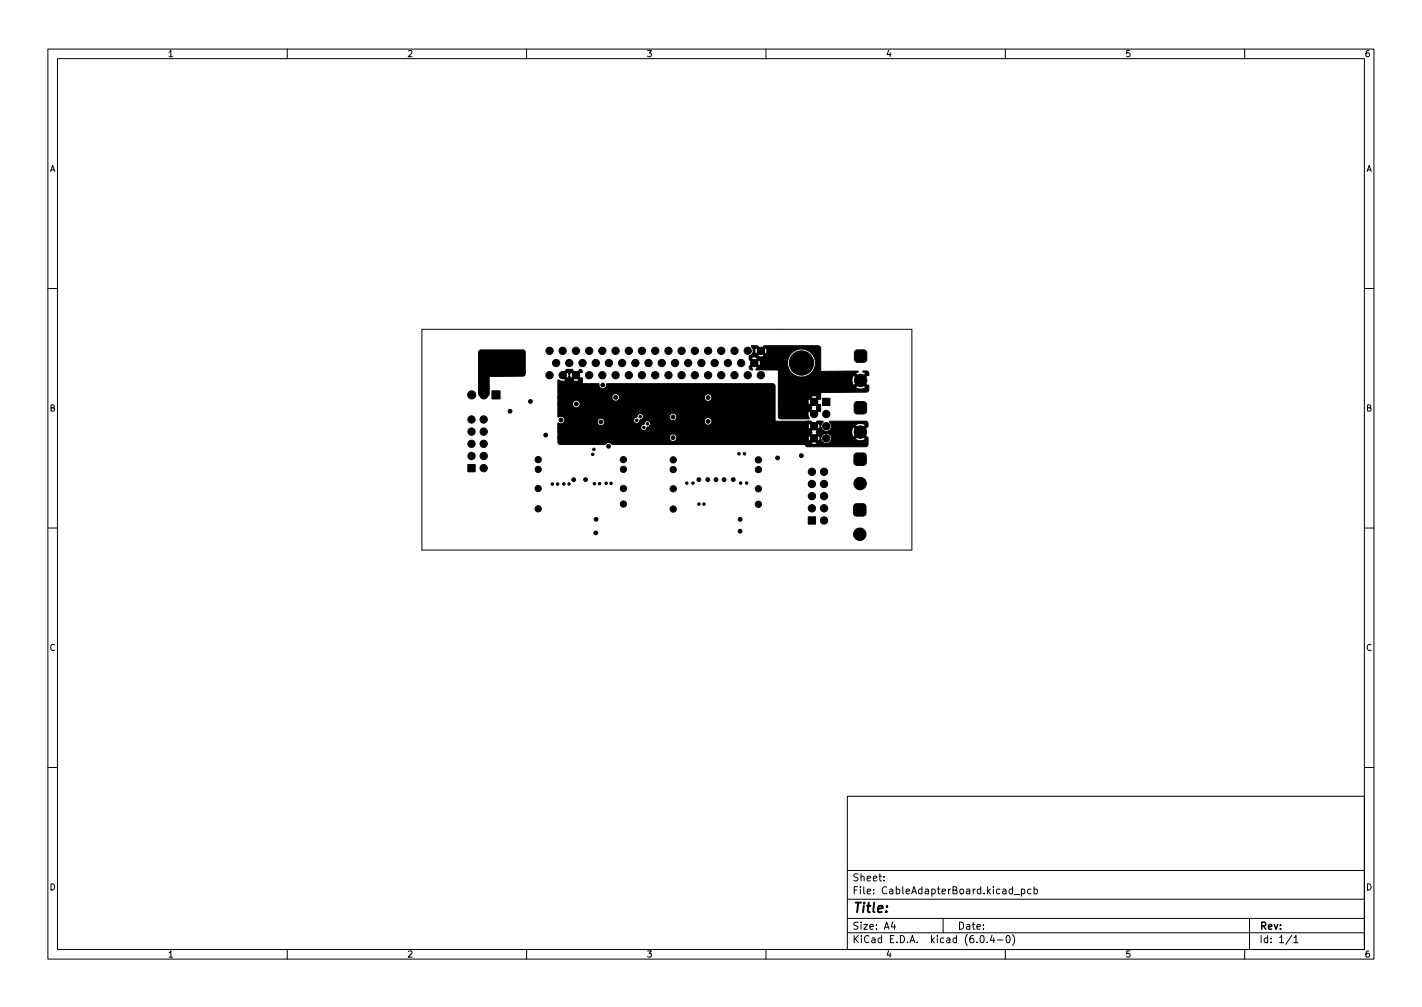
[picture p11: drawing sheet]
<svg xmlns="http://www.w3.org/2000/svg" width="297mm" height="210mm" viewBox="0 0 297 210" stroke-linecap="round" stroke-linejoin="round" font-family="sans-serif">
<defs><g id="words">
<text font-size="2.8" x="178" y="190.6">Title:</text>
<g font-size="2.1">
<text x="178" y="184">Sheet:</text>
<text x="178" y="186.7">File: CableAdapterBoard.kicad_pcb</text>
<text x="178" y="196.9">KiCad E.D.A. kicad (6.0.4-0)</text>
<text x="178" y="194.1">Size: A4</text>
<text x="200" y="194.1">Date:</text>
<text x="263" y="194.1">Rev:</text>
<text x="263" y="196.9">Id: 1/1</text>
</g>
<g font-size="1.8">
<text x="35" y="11.9">1</text>
<text x="85" y="11.9">2</text>
<text x="135" y="11.9">3</text>
<text x="185" y="11.9">4</text>
<text x="235" y="11.9">5</text>
<text x="285" y="11.9">6</text>
<text x="10.3" y="35.9">A</text>
<text x="285.3" y="35.9">A</text>
<text x="10.3" y="85.9">B</text>
<text x="285.3" y="85.9">B</text>
<text x="10.3" y="135.9">C</text>
<text x="285.3" y="135.9">C</text>
<text x="10.3" y="185.9">D</text>
<text x="285.3" y="185.9">D</text>
<text x="35" y="199.9">1</text>
<text x="85" y="199.9">2</text>
<text x="135" y="199.9">3</text>
<text x="185" y="199.9">4</text>
<text x="235" y="199.9">5</text>
<text x="285" y="199.9">6</text>
</g>
</g></defs>
<g fill="none" stroke="#000" stroke-width=".21">
<path d="M10 10.2h277v190.1h-277zM12 12.2h273v186.1h-273zM60 10.2v2M110 10.2v2M160 10.2v2M210 10.2v2M260 10.2v2M10 60.2h2M88.1 68.8h102.4v46h-102.4zM285 60.2h2M10 110.2h2M285 110.2h2"/>
<path d="M10 160.2h2M177 166.3h108v32h-108zM285 160.2h2M60 198.3v2M110 198.3v2M160 198.3v2M177 194.8h108M177 191.8h108M177 187.8h108M177 181.8h108M184.6 183.8v.1M184.6 183v.1"/>
<path d="M186.5 192.5l-.4 1h1M186.9 193v1M197 191.8v3M204.9 195.4l.2-.1a.8 .8 0 0 1 .5 .8 .8 .8 0 0 1-.5 .7 1 1 0 0 1-.2-1.4zM206.2 196.7v.1M207.2 195.3l-.3 1h.9M207.6 195.8v1M208.4 196.3h1.1M210 198.3v2M210.4 195.4l.1-.1a.8 .8 0 0 1 .5 .8 .8 .8 0 0 1-.5 .7 1 1 0 0 1-.1-1.4zM211.5 195.1a1.72 1.72 0 0 1 0 2.3M211.9 186.8h1.1"/>
<path d="M213.4 185.7l.4-.1 .3 .3-.2 .7h-.5M213.4 185.6v1.5M215.4 185.7l-.5-.1-.3 .3 .2 .7h.6M216 185.7l.4-.1 .3 .3-.1 .7h-.6M216 185.1v1.5M260 198.3v2M261 191.8v6.5M269.9 195.3l-1.3 1.9M270.3 195.8l.4-.5v1.5M270.3 196.8h.8"/>
</g>
<g fill="#000" stroke="#000" stroke-width=".21">
<path d="M100.1 73.2l.4-.1h9l.2 .5v4.7l-.5 .2-7 .1-.1 3.9-.4 .2h-1.5l-.2-.5v-8.6zM118.3 77.1h1.3l.7 .9 .7-.7a.36 .36 0 0 1 .5 0 .36 .36 0 0 1 0 .5l-.1-.2-.7 .7 .7 .7h.2l.1 1.1 3.4 .1a.83 .83 0 0 0 .9 1 .83 .83 0 0 0 .7-1.1h34.8l.3 .2 .1 .3v7.3h7.5l.7 .7 .7-.7h.5v4.9h-1.2l.7-.2-.7-.7-.7 .7 .6 .2h-42.1l-.8-.4-.7 .4h-9.4l-.3-.1-.2-.4v-.9h23.3v.2a.78 .78 0 0 0 .8 .6 .78 .78 0 0 0 .7-.7h27.5l.2 .7 .7-.7h.7l.7 .7a1.19 1.19 0 0 0 0-1.4l-.7 .7h-.7l-.7-.7-.2 .7h-27.5a.78 .78 0 0 0-.6-.9 .78 .78 0 0 0-.9 .6v.2h-23.3v-1.3h52.9l.2 .2-.2 .2 .7 .7 .6-.7-.2-.2 .3-.2-.7-.7-.7 .7h-52.9v-.9l17.4 .1a.65 .65 0 0 0 .6 .6 .65 .65 0 0 0 .6-.6l.5-.3h33.2l.2 .7 .7-.7h.7l.7 .7a1.23 1.23 0 0 0 0-1.4l-.7 .7h-.7l-.7-.7-.2 .7h-33.1a.64 .64 0 0 0-.1-1h11.5l.2 .5 .4 .2a.79 .79 0 0 0 1-.9l-.5-.5a.78 .78 0 0 0-1 .5l-.1 .2h-11.5a.72 .72 0 0 0-1.1 .6l-.5 .2-.1 .4h-17.4v-.8l.2-.1 .7 .2 .5-.4h6.8l.2 .5 .4 .3a.78 .78 0 0 0 .8-.3 .78 .78 0 0 0 .1-.9l6.2 .1a.66 .66 0 0 0 .7 .6 .66 .66 0 0 0 .6-.7l.5-.3 .2-.3h5.4l.2 .4 .4 .3a.79 .79 0 0 0 .9-.9l-.2-.4-.5-.2-.6 .3-.2 .5-5.4-.1a.66 .66 0 0 0-.7-.6 .66 .66 0 0 0-.6 .7l-.6 .2-.1 .4h-6.2l-.5-.4a.79 .79 0 0 0-.9 .6l-.1 .2h-6.8l.1-.4-.2-.5a.83 .83 0 0 0-1.1-.1l-.2-.1v-2.7h3.1l.2 .5 .4 .3a.79 .79 0 0 0 1-.6 .79 .79 0 0 0-.7-.9 .79 .79 0 0 0-.9 .7h-3.1v-1.3h11.3l.2 .4 .4 .3a.78 .78 0 0 0 1-.7h17.7l.2 .5 .4 .3a.79 .79 0 0 0 1-.6 .79 .79 0 0 0-.7-1 .79 .79 0 0 0-.9 .8h-17.7l-.1-.4-.4-.4a.78 .78 0 0 0-1.1 .6v.2h-11.3v-3.6l.2-.1a1.3 1.3 0 0 0 1.5 .1h1.4a1.23 1.23 0 0 0 1.4 0l-.7-.7-.7 .7h-1.4l-1-1.1h.7l.7 .7 .3-.6 .3 .6 .7-.7-.7-.7-.3 .7-.3-.7-.7 .7h-.7zM157 72.2h1.2l.7 .7 .8-.7h11.3l.3 .2 .1 .3v4.8h7.8l.1 .2-.6 .3 1.1 1.1 1.1-1.1-.7-.3 .1-.2h.8l.3 .2 .1 .7h-.3l-1.1 1 1.1 1.1h.3v1l-.2 .3-9.9 .2v1.3l-.3-.1-.7 .7 .7 .7 .1-.2 .2 .1v1.4l-.3-.1-1 1-1.1-1a1.4 1.4 0 0 0 .1 1.6h-6.3l-.2-.4v-2h6.8l.2 .2-.2 .2 .7 .7 .6-.7-.2-.2 .3-.2-.7-.7-.7 .7h-6.8v-1.1h6.2l.2 .7 .7-.7-.7-.7-.2 .7h-6.2v-1h6.8l.7 .6 .6-.6a1.18 1.18 0 0 0-1.3-.1l-6.8 .1v-2h16.1a1.75 1.75 0 0 0 2.1 0l-1-1.1-1.1 1.1h-16.1v-1.5h15.4l.3 1.1 1.1-1.1-1.1-1.1-.3 1.1h-15.4v-2.2h-4.6l-.1-.2 .4-.1-.7-.7-.7 .7 .3 .3a.52 .52 0 0 1-.6-.1 .52 .52 0 0 1-.1-.6l.7-.7h.7l.7 .7 .2-.8h5.7a2.92 2.92 0 0 0 4.2 2.7 2.92 2.92 0 0 0 .4-5 2.92 2.92 0 0 0-4.6 2v.3h-5.7l-.2-.6-.7 .7h-.7l-.7-.7v-.4h.4l.7 .7 .7-.7a1.23 1.23 0 0 0-1.4 0h-.4v-.3l1.8-.1a1.2 1.2 0 0 0 1.3 0l-.7-.7-.7 .7h-1.6l.5-.4 .2-.6h.4l.2 .6 .7-.6h.7l.7 .6a1.23 1.23 0 0 0 0-1.3l-.7 .7h-.7l-.7-.7-.2 .7h-.4zM178.7 73.2l1.7-.2 .5 .3 .2 1.7-.3 .5-1.7 .1-.5-.2-.1-1.7zM97.7 97h1.6v1.5h-1.6zM102.8 81.6h1.7v1.7h-1.7zM168.4 88.1l.9-.2 .8 .7 .7-.7 1.1 .1v.1l-.4 .7h-.2l-.2-.5-.7 .7 .7 .7 .4-.5a1.1 1.1 0 0 0 1.3 .9 1.1 1.1 0 0 0 .8-1.3h5l1.1 1.1 1.1-1.1a1.78 1.78 0 0 0-2.2 0h-5l-.4-.8h7.9l.2 .3v.8l-1.2 1.1 1.2 1.2v1.5l-.2 .3-12.4 .1-.3-.2-.2-.2v-.3h1.2a1.2 1.2 0 0 0 1.3 0l-.6-.7-.7 .7h-1.2v-1.1h.6l.2 .7 .7-.7h.7l.7 .7 .4-.5a1.1 1.1 0 0 0 1.1 .9 1.1 1.1 0 0 0 1.1-.9h4.9a1.76 1.76 0 0 0 2.2 0l-1.1-1.1-1.1 1.1-4.9-.1a1.12 1.12 0 0 0-1.1-1.1 1.12 1.12 0 0 0-1.2 .9l-.3-.6-.7 .7h-.7l-.7-.7-.2 .7h-.6v-1.4h1.3l.1 .2-.2 .2 .7 .7 .7-.7-.2-.3h7.3l.4 1.1 1.1-1.1-1.1-1.1-.4 1.1h-7.3l.1-.2-.6-.6-.7 .7h-1.2v-1.1h.6l.2 .7 .7-.7-.7-.7-.2 .7h-.6zM171.8 83.1h1.6v1.6h-1.6zM178.6 94.7l1.7-.1 .5 .2 .2 1.7-.3 .5-1.7 .2-.5-.3-.1-1.7zM178.6 84.1l.5-.3 1.7 .2 .2 .5-.1 1.7-.5 .2-1.7-.1-.3-.5zM168.8 107.9h1.6v1.5h-1.6zM178.6 105.3l1.7-.1 .5 .2 .1 1.7-.3 .5-1.6 .2-.6-.3-.1-1.7z"/>
<circle cx="106.3" cy="75.8" r="2.54"/>
<circle cx="114.8" cy="78.3" r=".76"/>
<circle cx="114.8" cy="73.3" r=".76"/>
<circle cx="116.2" cy="75.8" r=".76"/>
<circle cx="117.5" cy="78.3" r=".76"/>
<circle cx="117.5" cy="73.3" r=".76"/>
<circle cx="118.9" cy="75.8" r=".76"/>
<circle cx="120.3" cy="78.3" r=".76"/>
<circle cx="120.3" cy="73.3" r=".76"/>
<circle cx="121.7" cy="75.8" r=".76"/>
<circle cx="123.1" cy="78.3" r=".76"/>
<circle cx="123.1" cy="73.3" r=".76"/>
<circle cx="124.4" cy="75.8" r=".76"/>
<circle cx="125.8" cy="73.3" r=".76"/>
<circle cx="125.8" cy="78.3" r=".76"/>
<circle cx="127.2" cy="75.8" r=".76"/>
<circle cx="128.6" cy="73.3" r=".76"/>
<circle cx="128.6" cy="78.3" r=".76"/>
<circle cx="130" cy="75.8" r=".76"/>
<circle cx="131.4" cy="78.3" r=".76"/>
<circle cx="131.4" cy="73.3" r=".76"/>
<circle cx="132.7" cy="75.8" r=".76"/>
<circle cx="134.1" cy="78.3" r=".76"/>
<circle cx="134.1" cy="73.3" r=".76"/>
<circle cx="135.5" cy="75.8" r=".76"/>
<circle cx="136.9" cy="73.3" r=".76"/>
<circle cx="136.9" cy="78.3" r=".76"/>
<circle cx="138.2" cy="75.8" r=".76"/>
<circle cx="139.6" cy="73.3" r=".76"/>
<circle cx="139.6" cy="78.3" r=".76"/>
<circle cx="141" cy="75.8" r=".76"/>
<circle cx="142.4" cy="73.3" r=".76"/>
<circle cx="142.4" cy="78.3" r=".76"/>
<circle cx="143.7" cy="75.8" r=".76"/>
<circle cx="145.1" cy="73.3" r=".76"/>
<circle cx="145.1" cy="78.3" r=".76"/>
<circle cx="146.5" cy="75.8" r=".76"/>
<circle cx="147.9" cy="78.3" r=".76"/>
<circle cx="147.9" cy="73.3" r=".76"/>
<circle cx="149.3" cy="75.8" r=".76"/>
<circle cx="150.7" cy="78.3" r=".76"/>
<circle cx="150.7" cy="73.3" r=".76"/>
<circle cx="152.1" cy="75.8" r=".76"/>
<circle cx="153.4" cy="73.3" r=".76"/>
<circle cx="153.4" cy="78.3" r=".76"/>
<circle cx="154.8" cy="75.8" r=".76"/>
<circle cx="156.2" cy="73.3" r=".76"/>
<circle cx="156.2" cy="78.3" r=".76"/>
<circle cx="157.6" cy="75.8" r=".76"/>
<circle cx="158.9" cy="73.3" r=".76"/>
<circle cx="158.9" cy="78.3" r=".76"/>
<circle cx="167.4" cy="75.8" r="2.54"/>
<circle cx="179.8" cy="79.4" r="1.3"/>
<circle cx="98.5" cy="90.1" r=".76"/>
<circle cx="98.5" cy="92.7" r=".76"/>
<circle cx="98.5" cy="87.6" r=".76"/>
<circle cx="98.5" cy="95.2" r=".76"/>
<circle cx="98.5" cy="82.4" r=".85"/>
<circle cx="101" cy="92.7" r=".76"/>
<circle cx="101" cy="97.7" r=".76"/>
<circle cx="101" cy="87.6" r=".76"/>
<circle cx="101" cy="95.2" r=".76"/>
<circle cx="101" cy="90.1" r=".76"/>
<circle cx="101.1" cy="82.4" r=".85"/>
<circle cx="106.5" cy="85.9" r=".4"/>
<circle cx="110.8" cy="83.8" r=".4"/>
<circle cx="112.4" cy="96" r=".65"/>
<circle cx="112.4" cy="98" r=".65"/>
<circle cx="114" cy="90.8" r=".4"/>
<circle cx="117.2" cy="87.7" r=".4"/>
<circle cx="120.4" cy="84.4" r=".4"/>
<circle cx="123.8" cy="94.9" r=".26"/>
<circle cx="124.1" cy="93.8" r=".26"/>
<circle cx="125.5" cy="88.1" r=".4"/>
<circle cx="125.9" cy="80.4" r=".4"/>
<circle cx="127.1" cy="93.2" r=".4"/>
<circle cx="128.6" cy="83" r=".4"/>
<circle cx="130.2" cy="96" r=".65"/>
<circle cx="130.2" cy="98" r=".65"/>
<circle cx="133" cy="87.7" r=".26"/>
<circle cx="133.7" cy="87" r=".26"/>
<circle cx="134.5" cy="89.2" r=".26"/>
<circle cx="135.2" cy="88.5" r=".26"/>
<circle cx="140.6" cy="87.1" r=".4"/>
<circle cx="140.6" cy="91.4" r=".4"/>
<circle cx="140.6" cy="98" r=".65"/>
<circle cx="140.6" cy="96" r=".65"/>
<circle cx="147.9" cy="83" r=".4"/>
<circle cx="147.9" cy="88" r=".4"/>
<circle cx="154.4" cy="94.7" r=".26"/>
<circle cx="155.5" cy="94.7" r=".26"/>
<circle cx="158.4" cy="98" r=".65"/>
<circle cx="158.4" cy="96" r=".65"/>
<circle cx="162.4" cy="95.6" r=".4"/>
<circle cx="167.4" cy="95.1" r=".4"/>
<circle cx="169.6" cy="98.5" r=".76"/>
<circle cx="170.1" cy="89" r=".76"/>
<circle cx="170.1" cy="83.9" r=".76"/>
<circle cx="170.1" cy="86.5" r=".76"/>
<circle cx="170.1" cy="91.5" r=".76"/>
<circle cx="172.1" cy="98.5" r=".76"/>
<circle cx="172.6" cy="86.5" r=".76"/>
<circle cx="172.6" cy="91.5" r=".76"/>
<circle cx="172.6" cy="89" r=".76"/>
<circle cx="179.7" cy="90.2" r="1.3"/>
<circle cx="112.4" cy="106.2" r=".65"/>
<circle cx="112.4" cy="102" r=".65"/>
<circle cx="115.4" cy="101.1" r=".26"/>
<circle cx="116.5" cy="101.1" r=".26"/>
<circle cx="117.8" cy="101" r=".26"/>
<circle cx="118.9" cy="101" r=".26"/>
<circle cx="119.8" cy="100.1" r=".4"/>
<circle cx="122.3" cy="100.1" r=".4"/>
<circle cx="124.2" cy="101" r=".26"/>
<circle cx="124.5" cy="111.3" r=".4"/>
<circle cx="124.5" cy="108.4" r=".4"/>
<circle cx="125.3" cy="101" r=".26"/>
<circle cx="126.6" cy="100.9" r=".26"/>
<circle cx="127.6" cy="100.9" r=".26"/>
<circle cx="130.2" cy="105.2" r=".65"/>
<circle cx="130.2" cy="102" r=".65"/>
<circle cx="140.6" cy="106.3" r=".65"/>
<circle cx="140.6" cy="102" r=".65"/>
<circle cx="143.5" cy="100.9" r=".26"/>
<circle cx="144.8" cy="100.9" r=".26"/>
<circle cx="146" cy="100.1" r=".4"/>
<circle cx="146" cy="105.2" r=".26"/>
<circle cx="147" cy="105.2" r=".26"/>
<circle cx="147.8" cy="100.1" r=".4"/>
<circle cx="149.6" cy="100.1" r=".4"/>
<circle cx="151.3" cy="100.1" r=".4"/>
<circle cx="153.2" cy="100.1" r=".4"/>
<circle cx="154.6" cy="110.9" r=".4"/>
<circle cx="154.6" cy="108.4" r=".4"/>
<circle cx="154.7" cy="100.9" r=".26"/>
<circle cx="156" cy="100.9" r=".26"/>
<circle cx="158.4" cy="102" r=".65"/>
<circle cx="158.4" cy="105.3" r=".65"/>
<circle cx="169.6" cy="101.1" r=".76"/>
<circle cx="169.6" cy="106.1" r=".76"/>
<circle cx="169.6" cy="103.6" r=".76"/>
<circle cx="172.1" cy="106.1" r=".76"/>
<circle cx="172.1" cy="108.7" r=".76"/>
<circle cx="172.1" cy="101.1" r=".76"/>
<circle cx="172.1" cy="103.6" r=".76"/>
<circle cx="179.6" cy="111.5" r="1.3"/>
<circle cx="179.7" cy="101" r="1.3"/>
</g>
<use href="#words"/>
</svg>
